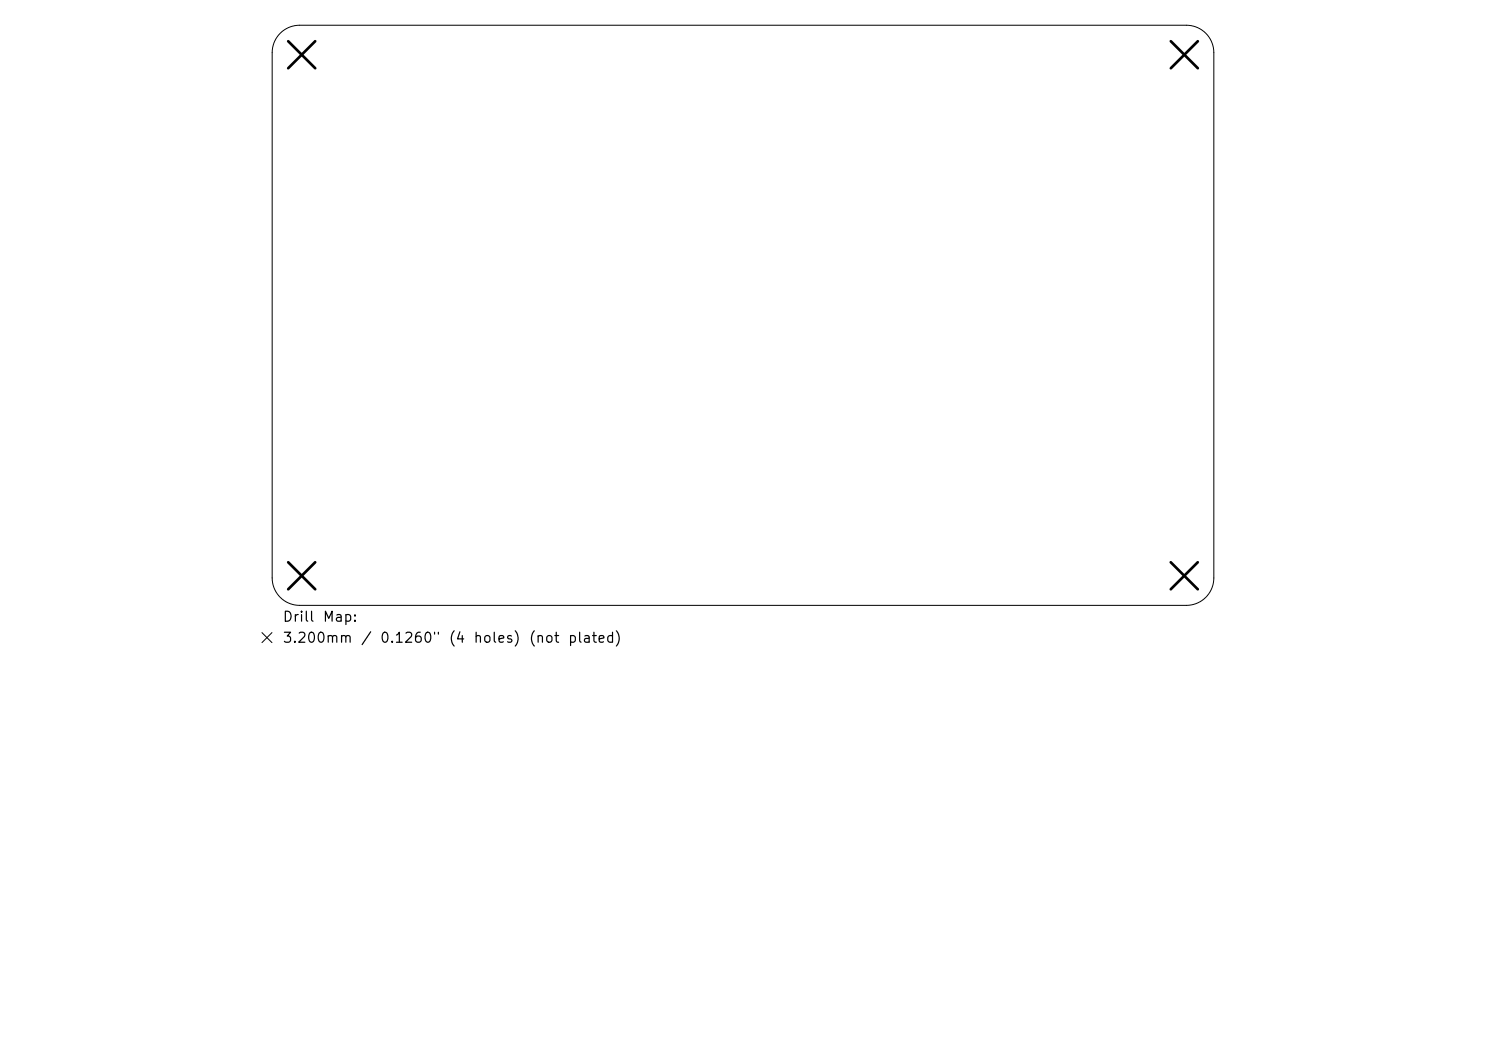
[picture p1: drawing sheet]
<svg xmlns="http://www.w3.org/2000/svg" width="297mm" height="210mm" viewBox="0 0 297 210" stroke-linecap="round" stroke-linejoin="round" font-family="sans-serif">
<defs><g id="words">
<g font-size="2">
<text x="56.4" y="124.7">Drill</text>
<text x="64.4" y="124.7">Map:</text>
<text x="56.4" y="128.9">3.200mm</text>
<text x="72" y="128.9">/</text>
<text x="75.8" y="128.9">0.1260&quot;</text>
<text x="89.5" y="128.9">(4</text>
<text x="94.5" y="128.9">holes)</text>
<text x="105.5" y="128.9">(not</text>
<text x="113.4" y="128.9">plated)</text>
</g>
</g></defs>
<path d="M56 6.6a5.5 5.5 0 0 1 3.9-1.6h177.2a5.5 5.5 0 0 1 5.5 5.5v105a5.5 5.5 0 0 1-5.5 5.5h-177.2a5.5 5.5 0 0 1-5.5-5.5v-105a5.5 5.5 0 0 1 1.6-3.9zM52.4 126.4l2 2M54.4 126.4l-2 2" fill="none" stroke="#000" stroke-width=".2"/>
<path d="M57.6 8.2l5.4 5.4M63 8.2l-5.4 5.4M234 8.2l5.4 5.4M239.4 8.2l-5.4 5.4M57.6 112.4l5.4 5.3M63 112.4l-5.4 5.3M234 112.4l5.4 5.3M239.4 112.4l-5.4 5.3" fill="none" stroke="#000" stroke-width=".54"/>
<use href="#words"/>
</svg>
